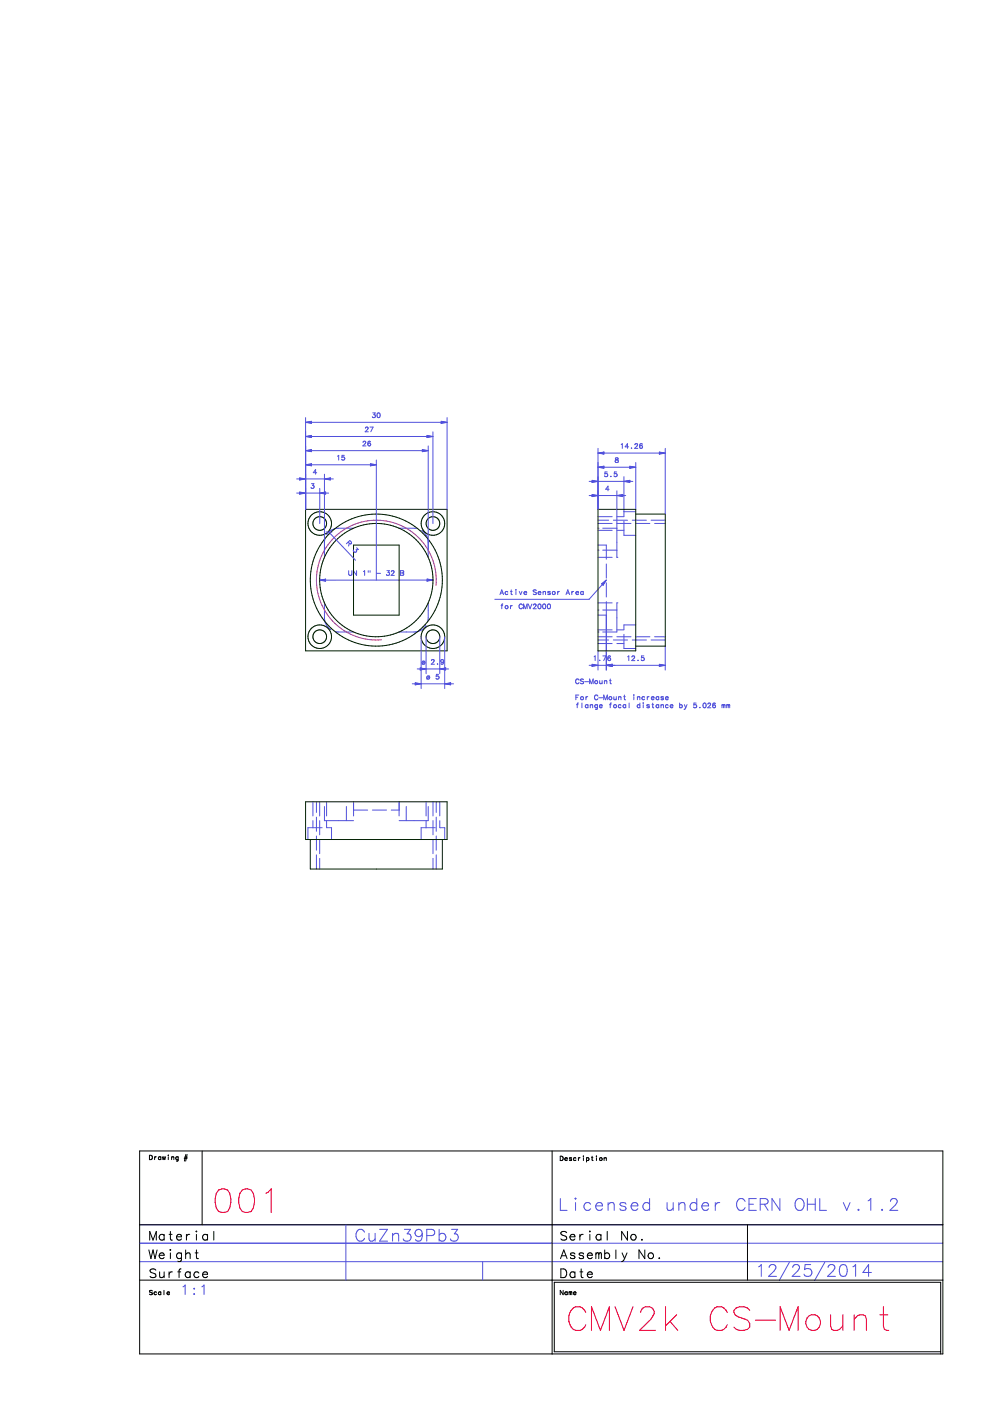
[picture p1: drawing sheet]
<svg xmlns="http://www.w3.org/2000/svg" width="210mm" height="297mm" viewBox="0 0 210 297" stroke-linecap="round" stroke-linejoin="round" font-family="sans-serif">
<g fill="none" stroke="#5050dc" stroke-width=".21">
<path d="M64.8 88.5v19.5M64.8 89.5h30M64.8 92.5h27M64.8 95.5h26M64.8 98.5h15M65.1 89.5l.9-.1v.3zM65.1 92.5l.9-.1v.3zM65.1 95.5l.9-.1v.3zM65.1 98.5l.9-.1v.3zM65.3 89.5h.6v.1zM65.3 92.5h.6v.1zM65.3 95.5h.6v.1z"/>
<path d="M65.3 98.5h.6v.1zM65.6 95.5l.3 .1zM65.9 89.5h-.3M65.9 89.5v.1M65.9 92.5v.1M65.9 98.5v.1M65.9 92.5h-.3M65.9 98.5h-.3M65.9 89.5h.1M65.9 92.5h.1M65.9 95.5h.1M65.9 98.5h.1"/>
<path d="M66 89.4l-.1 .1M66 92.4l-.1 .1M66 98.4l-.1 .1M66 89.3l-1.2 .2M66 89.3v.5l-1.2-.3M66 92.3v.5l-1.2-.3M66 95.3v.5l-1.2-.3M66 98.3v.5l-1.2-.3M66 89.3v.1M66 92.3l-1.2 .2M66 92.3v.1M66 95.3l-1.2 .2"/>
<path d="M66 95.3l-.1 .2M66 98.3l-1.2 .2M66 98.3v.1M71.6 96.7l.2-.2v1M73 96.5h-.5v.5a.35 .35 0 0 1 .5 0 .35 .35 0 0 1-.1 .5 .35 .35 0 0 1-.5-.1M77 93.8l.2-.3 .4 .2-.7 .8h.7M77.5 90.8l.2-.3 .4 .2-.7 .8h.7M78 94.2l.3 .3M78.3 94.5h.1M78.3 93.9l-.3 .3M78.3 93.9h.1M78.3 93.9l.3 .3-.3 .3"/>
<path d="M78.4 90.5h.7l-.5 1M78.6 93.7l-.5-.1-.1 .6M78.6 98.4l.9 .1-.9 .2zM78.6 98.7l-.1 .1M78.6 98.6v.1M78.6 98.5h.6l-.6 .1zM78.7 98.6h-.1M78.7 98.5v.1M79 98.5l-.3 .1M79 87.5h.6l-.3 .4a.33 .33 0 0 1 .2 .6 .33 .33 0 0 1-.6-.1M79.8 97.5v25.5M79.8 98.5l-1.3 .3"/>
<path d="M79.8 98.5l-1.3-.2v.5M80.1 87.6a.46 .46 0 0 1 .5 .4 .46 .46 0 0 1-.5 .5l-.2-.4zM89.6 95.4l.9 .1-.9 .2zM89.6 95.6l-.1 .2M89.6 95.5h.6l-.6 .1zM89.7 95.6h-.1M89.7 95.5h.3zM90.6 92.7l-.1 .1M90.6 92.4l.9 .1-.9 .2zM90.6 92.6v.1M90.6 92.5h.6l-.6 .1zM90.7 92.5v.1"/>
<path d="M90.7 92.6h-.1M90.8 95.5l-1.3-.2v.5M90.8 94.5v23.7M90.8 95.5l-1.3 .3M91 92.5l-.3 .1M91.8 92.5l-1.3-.2v.5M91.8 91.5v19.5M91.8 92.5l-1.3 .3M93.6 89.7l-.1 .1M93.6 89.4l.9 .1-.9 .2zM93.6 89.6v.1M93.6 89.5h.6l-.6 .1z"/>
<path d="M93.7 89.6h-.1M93.7 89.5v.1M94 89.5l-.3 .1M94.8 88.5v19.5M94.8 89.5l-1.3 .3M94.8 89.5l-1.3-.2v.5M126.8 95.1v12.9M126.8 99.1h8M126.8 96.1h14.3M127.1 96.1l.9-.2v.3zM127.1 99.1l.9-.2v.3zM127.3 99.1l.6-.1v.1z"/>
<path d="M127.3 96.1l.6-.1v.1zM127.9 99.1h-.3M127.9 96.1h.1M127.9 99.1h.1M127.9 96.1h-.3M127.9 99v.1M127.9 96v.1M128 98.9l-.1 .1M128 95.9l-.1 .1M128 98.8l-1.2 .3M128 98.8v.5l-1.2-.2M128 95.8v.5l-1.2-.2"/>
<path d="M128 98.8v.1M128 95.8l-1.2 .3M128 95.8v.1M130.5 97.1v.3a.41 .41 0 0 1 .5 .1 .41 .41 0 0 1 0 .5h-.5a.41 .41 0 0 1 0-.5 .41 .41 0 0 1 .5-.1v-.3zM131.7 94.3l.2-.2v1M133.3 94.7h-.7l.4-.6v1M133.6 99.2l-.1 .1M133.6 98.9l.9 .2-.9 .1zM133.6 99.1v.1M133.6 99l.6 .1h-.6zM133.7 99.1h-.1M133.7 99.1h.1"/>
<path d="M133.9 95h.1M134 99.1h-.3M134.8 98.1v9.9M134.8 99.1l-1.3 .2M134.8 99.1l-1.3-.3v.5M135.1 94.1h-.3l-.2 .2M135.1 94.1v.1M135.1 94.2l-.1 .4-.4 .5h.6M136.2 94.2l-.4-.1-.2 .6M139.9 95.9l.9 .2-.9 .1zM139.9 96.2l-.1 .1M139.9 96l.6 .1h-.6z"/>
<path d="M139.9 96.1v.1M140 96.1h.1M140 96.1h-.1M140.2 96.1h-.2M141.1 95.1v13.9M141.1 96.1l-1.3-.3v.5M141.1 96.1l-1.3 .2M62.9 101.5h7.8M62.9 104.5h6.8M63.5 101.3l1.3 .2-1.3 .3zM63.5 104.3l1.3 .2-1.3 .3zM63.6 101.7l-.1 .1"/>
<path d="M63.6 101.4l.9 .1-.9 .2zM63.6 104.4l.9 .1-.9 .2zM63.6 104.7l-.1 .1M63.6 101.6v.1M63.6 101.5h.6l-.6 .1zM63.6 104.5h.6l-.6 .1zM63.6 104.6v.1M63.7 101.6h-.1M63.7 101.5v.1M63.7 104.5v.1M63.7 104.6h-.1M64 101.5l-.3 .1"/>
<path d="M64 104.5l-.3 .1M66 102.5h.6l-.3 .4a.33 .33 0 0 1 .2 .6 .33 .33 0 0 1-.6-.1M67.2 100.2h-.8l.5-.7v1M67.8 103.5v7.5M67.8 104.5l1.2-.2v.5zM68.1 104.5l.9-.1v.3zM68.3 104.5h.6v.1zM68.8 100.5v17.7M68.8 101.5l1.2-.2v.5zM68.9 114.3l-.1 .7M68.9 104.5h-.3M68.9 104.5v.1"/>
<path d="M68.9 104.5h.1M69 104.4l-.1 .1M69 104.3v.1M69.1 101.5l.9-.1v.3zM69.1 112.8h1.2M69.7 112.8l5.7 6M69.9 101.5h-.3M69.9 101.5v.1M69.9 101.5h.1M69.9 101.5h-.6l.6 .1M70 101.4l-.1 .1M70 101.3v.1"/>
<path d="M73.8 114.9l.5 .4 .2-.1v-.3l-.3-.3-.8 .7M74.1 115.2l-.2 .6M75 112h-3.2a2.98 2.98 0 0 0-2.5 1.4M75.6 116.1l.4 .4-.5 .1a.33 .33 0 0 1-.2 .5 .33 .33 0 0 1-.3-.5M84.6 112l3.9 .1M89.4 112.5a2.98 2.98 0 0 1 1.4 2.5M124.9 102.1h9.3M124.9 105.1h7.8M125.5 101.8l1.3 .3-1.3 .2zM125.5 104.8l1.3 .3-1.3 .2zM125.6 101.9l.9 .2-.9 .1zM125.6 104.9l.9 .2-.9 .1z"/>
<path d="M125.6 105.2l-.1 .1M125.6 102l.6 .1h-.6zM125.6 105l.6 .1h-.6zM125.6 102.1l-.1 .2M125.6 105.1v.1M125.7 102.1h.3zM125.7 105.1h.1M125.7 102.1h-.1M125.7 105.1h-.1M126 105.1h-.3M126.8 116.6h.1M126.8 112h.1"/>
<path d="M126.8 115.6h1.8v3M126.8 118.2h3M126.8 112.4h3M126.8 109.5h3M126.8 110.3h2.3M126.8 111h3M127.8 116.6h3M127.8 112h3M128.6 119.6v3M128.8 100.1h-.5l-.1 .4a.35 .35 0 0 1 .6 0 .35 .35 0 0 1-.1 .5 .35 .35 0 0 1-.5-.1M129.2 103.7h-.8l.5-.6v1M129.5 101h.1"/>
<path d="M130.1 110.3h3M130.8 100.1h-.5l-.1 .4a.35 .35 0 0 1 .6 0 .35 .35 0 0 1-.1 .5 .35 .35 0 0 1-.5-.1M130.8 118.2h.1M130.8 104.1v14.1M130.8 112.4h1.5M130.8 109.5h1.5M130.8 111h3M130.8 105.1l1.2-.3v.5zM131.1 105.1l.9-.2v.3zM131.3 105.1l.6-.1v.1zM131.9 105.1h-.3M131.9 105.1h.1"/>
<path d="M131.9 105v.1M132 104.9l-.1 .1M132 104.8v.1M132.3 102.1l1.2-.3v.5zM132.3 101.1v8.4M132.3 110.5v3h2.5M132.3 108.5h2.5M132.6 102.1l.9-.2v.3zM132.8 102.1l.6-.1v.1zM133.4 102l-.3 .1h.3M133.5 101.8l-.1 .2M134.1 110.3h3"/>
<path d="M134.8 111h3M138.1 110.3h3M138.8 111h2.3M68.1 123l.9-.1v.3zM68.3 123l.6-.1v.2zM68.6 123h.3zM68.8 127.8v3.2a2.98 2.98 0 0 0 1.4 2.5M69 122.9l-.1 .1M69 122.8l-1.2 .2M69 122.8v.4l-1.2-.2M69 122.8v.1M71.1 133.9l3.9 .1"/>
<path d="M74.6 121v.7l-.3 .3-.3-.1-.1-.9M75.6 121v1l-.7-1v1M77.1 121.2l.2-.2v1M78.1 121v.3M78.5 121v.3M80.7 121.6h-.9M82 121h.5l-.2 .4a.33 .33 0 0 1 .2 .5 .33 .33 0 0 1-.6-.1M83.5 121h-.3l-.2 .2M83.5 121v.1M83.5 121.1l-.1 .4-.5 .5h.7M84.9 121l.6 .1 .1 .2-.2 .2 .2 .2-.1 .2-.6 .1zM85.4 121.5h-.5"/>
<path d="M89.3 135v11M90.3 132.6a2.98 2.98 0 0 1-2.5 1.4h-3.2M90.3 135v7.8M90.6 122.8l.9 .2-.9 .1zM90.6 123.1v.1M90.7 122.9l.6 .1-.6 .1zM90.7 123l-.1 .1M90.7 123h.1M90.8 127.8l-.1 3.9M91 123h-.3M91.8 123h-24M91.8 123l-1.2 .2"/>
<path d="M91.8 123l-1.2-.2v.4M93.2 135v7.8M94.3 135v11M106 126.1l.4-1 .4 1M106.1 125.7h.5M106.2 128.4h.4M106.6 128.1l-.2 .2v.8M107.7 125.5a.32 .32 0 0 0-.5 0 .32 .32 0 0 0 0 .5 .32 .32 0 0 0 .5-.1M108.2 125.4h.4M108.2 128.4v.7M108.4 125.1v.8l.2 .2M108.6 128.4l-.4 .3"/>
<path d="M109.4 125h.1M109.4 125v.1M109.4 125.4v.7M110.1 125.4l.3 .7 .3-.7M110.8 128.3a.37 .37 0 0 0-.5-.2 .37 .37 0 0 0-.3 .3v.3a.37 .37 0 0 0 .3 .4 .37 .37 0 0 0 .5-.3M111 129.1v-1l.4 1 .4-1v1M111.1 125.7l.1 .3 .5-.1M111.2 125.4h.4l.1 .3h-.6zM112 128.1l.4 1 .4-1M113.1 128.3l.2-.2 .4 .2-.7 .8h.7M113.7 125.2l-.2-.1-.5 .1 .1 .2 .6 .3v.2l-.2 .2-.5-.2M114.1 125.7l.1 .3 .5-.1"/>
<path d="M114.2 128.1a.46 .46 0 0 1 .5 .5 .46 .46 0 0 1-.5 .4l-.2-.4zM114.2 125.4h.4l.1 .3h-.6zM115.1 125.6l.3-.2h.2l.1 .7M115.1 125.4v.7M115.2 128.1a.46 .46 0 0 1 .5 .5 .46 .46 0 0 1-.5 .4l-.2-.4zM116.2 128.1a.46 .46 0 0 1 .5 .5 .46 .46 0 0 1-.5 .4l-.2-.4zM116.7 125.5l-.2-.1-.4 .1 .5 .3v.2l-.5-.1M118.2 125.4v.7M118.6 125.4l-.4 .3M120 126.1l.4-1 .4 1M120.1 125.7h.5M121.2 125.4v.7"/>
<path d="M121.6 125.4l-.4 .3M122.1 125.7l.1 .3 .5-.1M122.2 125.4h.4l.1 .3h-.6zM123.7 125.5a.32 .32 0 0 0-.5 0 .32 .32 0 0 0 0 .5 .32 .32 0 0 0 .5-.1M123.7 125.4v.7M126 139.3l.2-.2v1M126.8 129.3h.1M126.8 134h.1M126.8 138v4.1M126.8 130.4h1.8M126.8 127.8h3M126.8 136.4h3"/>
<path d="M126.8 133.5h3M126.8 135h3M126.8 135.7h2.3M127.2 140h.1M127.6 123.8l.8-.6-.5 .8zM127.7 123.8l.5-.4-.4 .5zM127.8 129.3h3M127.8 139.1h.7l-.5 1M127.8 123.8h.1M127.8 123.8v.1M127.8 123.9l.1 .2M128 123.6l-.2 .2"/>
<path d="M128.6 123l-3.7 4.1h-20M128.6 123l-.7 1.1M128.6 123l-1 .8 .3 .3M128.6 123.6v3M128.6 127.6v14.5M128.9 139.7l.3 .4M129.2 139.4l-.3 .3M129.2 139.4h.1M129.2 139.4l.3 .3-.3 .4M129.4 139.2l-.4-.1-.1 .6M130.1 135.7h3M130.8 127.8h.1"/>
<path d="M130.8 127.8v6.2h-3M130.8 136.4h1.5M130.8 133.5h1.5M130.8 135h3M132.3 134.5v3h2.5M133.1 139.3l.2-.2v1M134 139.3l.2-.2 .4 .2-.7 .8h.7M134.1 135.7h3M134.8 132.5h-2.5v1M134.8 135h3M135.3 140h.1M136.5 139.1h-.5v.4a.35 .35 0 0 1 .5 0 .35 .35 0 0 1 0 .5 .35 .35 0 0 1-.6-.1"/>
<path d="M138.1 135.7h3M138.8 135h2.3M141.1 137v5.1M87.4 145h8.8M88 144.8l1.3 .2-1.3 .2zM88.1 145.1l-.1 .1M88.1 144.8l.9 .2-.9 .1zM88.1 145.1h.1M88.1 144.9l.6 .1-.6 .1zM88.2 145l-.1 .1M88.2 145h.1M88.5 145h-.3"/>
<path d="M88.5 141.8h6.6M89.1 141.6l1.2 .2-1.2 .3zM89.1 142v.1M89.1 141.7l1 .1-1 .2zM89.2 141.9l-.1 .1M89.2 141.8h.6l-.6 .1zM89.2 141.8v.1M89.2 141.8h.1M89.5 141.8h-.3M90.1 140.2l-.6 .6M91.1 143.3l-.6 .7M91.5 140.1l.2-.3 .4 .2-.7 .8h.7"/>
<path d="M92.8 140.7h.1M93 143h-.5v.4a.35 .35 0 0 1 .5 0 .35 .35 0 0 1-.1 .5 .35 .35 0 0 1-.5-.1M93.2 141.8l1.3-.2v.5zM93.4 140.1l.4-.3 .3 .4M93.4 140.1v.1M93.4 140.2l.3 .3 .4-.3M93.5 141.8l.9-.1v.3zM93.8 141.8h.6v.1zM94.1 140.2l-.2 .6-.4-.1M94.3 145l1.2-.2v.4zM94.3 141.8h-.2M94.3 141.8h.1"/>
<path d="M94.4 141.7l-.1 .1M94.5 141.6l-.1 .1M94.8 145l.6-.1v.2zM95.4 145h-.3M95.4 145h.1M95.4 144.9v.1M95.5 144.8l-.9 .2 .9 .1M95.5 144.8l-.1 .1M95.5 144.8h.1M122.1 147.8h.4M122.2 149.4h.4M122.6 149.1l-.2 .2v.8"/>
<path d="M122.7 147.4h-.6v1M122.8 144.2a.37 .37 0 0 0-.5-.2 .37 .37 0 0 0-.3 .3v.3a.37 .37 0 0 0 .3 .4 .37 .37 0 0 0 .5-.3M123.4 149.1v1M123.7 144.1l-.2-.1-.5 .1 .1 .2 .6 .4-.2 .3-.5-.2M124 144.5h.8M124.2 147.7v.7M124.6 147.7l-.4 .3M124.7 149.5a.32 .32 0 0 0-.5 0 .32 .32 0 0 0 0 .5 .32 .32 0 0 0 .5-.1M124.7 149.4v.7M124.9 141.1h16.2M125 145v-1l.4 1 .4-1v1M125.1 149.6l.3-.2h.2l.1 .7"/>
<path d="M125.1 149.4v.7M125.5 140.8l1.3 .3-1.3 .2zM125.6 141.2l-.1 .1M125.6 140.9l.9 .2-.9 .1zM125.6 141.1v.1M125.6 141l.6 .1h-.6zM125.7 141.1h.1M125.7 141.1h-.1M126 141.1h-.3M126.7 149.5a.32 .32 0 0 0-.5 0 .32 .32 0 0 0 0 .5 .32 .32 0 0 0 .5-.1M126.7 149.4l-.1 .9-.4 .1M126.8 147.6a.37 .37 0 0 0-.5-.2 .37 .37 0 0 0-.3 .3v.3a.37 .37 0 0 0 .3 .4 .37 .37 0 0 0 .5-.3"/>
<path d="M127 147.9h.8M127.1 149.7l.1 .3 .5-.1M127.1 144.3l.1 .6 .2 .1 .3-.2M127.2 149.4h.4l.1 .3h-.6zM127.7 144.3v.7M128 148.4v-1l.4 1 .4-1v1M128.1 144.5l.3-.2h.2l.1 .7M128.1 144.3v.7M128.6 141.1l1.2-.3v.5zM128.8 141.1l1-.2v.3zM129.1 141.1l.6-.1v.1zM129.2 140.1h.1"/>
<path d="M129.2 144.3h.4M129.2 149.4h.4M129.4 144v.8l.2 .2M129.6 149.1l-.2 .2v.8M129.7 141.1h-.3M129.7 141.1h.1M129.7 141v.1M129.8 140.9l-.1 .1M129.8 140.8v.1M130.1 147.7l.1 .6 .2 .1 .3-.2M130.7 147.7v.7M131.1 147.9l.3-.2h.2l.1 .7"/>
<path d="M131.1 147.7v.7M131.7 149.5a.32 .32 0 0 0-.5 0 .32 .32 0 0 0 0 .5 .32 .32 0 0 0 .5-.1M132.2 147.7h.4M132.4 147.4v.8l.2 .2M132.7 149.5a.32 .32 0 0 0-.5 0 .32 .32 0 0 0 0 .5 .32 .32 0 0 0 .5-.1M132.7 149.4v.7M133.4 149.1v1M134.4 147.3h.1M134.4 147.7v.7M135.1 147.9l.3-.2h.2l.1 .7M135.1 147.7v.7M135.7 149.1v1"/>
<path d="M135.7 149.5a.32 .32 0 0 0-.5 0 .32 .32 0 0 0 0 .5 .32 .32 0 0 0 .5-.1M136.4 149h.1M136.4 149.4v.7M136.7 147.8a.32 .32 0 0 0-.5 0 .32 .32 0 0 0 0 .5 .32 .32 0 0 0 .5-.1M137.2 147.7v.7M137.6 147.7l-.4 .3M137.7 149.5l-.5-.1v.2l.5 .3-.2 .2-.4-.2M138.1 148l.1 .3 .5-.1M138.2 147.7h.4l.1 .3h-.6zM138.2 149.4h.4M138.4 149.1v.8l.2 .2M139.7 147.8a.32 .32 0 0 0-.5 0 .32 .32 0 0 0 0 .5 .32 .32 0 0 0 .5-.1"/>
<path d="M139.7 147.7v.7M139.7 149.4v.7M139.7 149.5a.32 .32 0 0 0-.5 0 .32 .32 0 0 0 0 .5 .32 .32 0 0 0 .5-.1M139.9 141.2l-.1 .1M139.9 140.9l.9 .2-.9 .1zM139.9 141.1v.1M139.9 141l.6 .1h-.6zM140 141.1h-.1M140 141.1h.1M140.1 149.6l.3-.2h.2l.1 .7M140.1 149.4v.7M140.2 141.1h-.2"/>
<path d="M140.7 147.8l-.2-.1-.4 .1 .5 .3v.2l-.5-.1M141.1 141.1l-1.3 .2M141.1 141.1l-1.3-.3v.5M141.1 148l.1 .3 .5-.1M141.2 147.7h.4l.1 .3h-.6zM141.7 149.5a.32 .32 0 0 0-.5 0 .32 .32 0 0 0 0 .5 .32 .32 0 0 0 .5-.1M142.1 149.7l.1 .3 .5-.1M142.2 149.4h.4l.1 .3h-.6zM144.1 149.5a.32 .32 0 0 1 .5 0 .32 .32 0 0 1 0 .5 .32 .32 0 0 1-.5-.1M144.1 149.1v1M145.1 149.4l.3 .7M145.4 150.1l-.4 .3"/>
<path d="M145.7 149.4l-.3 .7M147.6 149.1h-.5v.4a.35 .35 0 0 1 .5 0 .35 .35 0 0 1 0 .5 .35 .35 0 0 1-.6-.1M148.4 150h.1M149.2 149.1a.46 .46 0 0 1 .5 .5 .46 .46 0 0 1-.5 .4l-.2-.4zM150.1 149.3l.2-.2 .4 .2-.7 .8h.7M151.7 149.2l-.5-.1-.1 .6M153.1 149.4v.7M153.1 149.6l.1-.2 .2 .2M153.4 149.6l.2-.2h.1v.7M153.4 149.6v.5M154.1 149.6l.1-.2 .2 .2M154.1 149.4v.7"/>
<path d="M154.4 149.6l.2-.2h.1v.7M154.4 149.6v.5M66.3 170v3M66.3 174v1.5M67.1 170v2.3M67.1 173.3v3M67.1 177.3v3M67.8 170v3M67.8 174v3M67.8 178v3M68.3 175.5h-3v2.5M68.8 171v3h6.2"/>
<path d="M69.2 170v3M69.2 174v1.5M69.3 175.5h1v2.5M73.4 171v3M75 170v3M75 171.8h3M79 171.8h3M84.6 170v3M84.6 170v1.8h-1.6M86.1 171v3M90.3 170v3M90.3 174v1.5"/>
<path d="M90.8 171v3h-6.2M91.8 170v3M91.8 174v3M91.8 178v3M92.3 175.5h-3v2.5M92.5 170v2.3M92.5 173.3v3M92.5 177.3v3M93.2 170v3M93.2 174v1.5M93.3 175.5h1v2.5M67.1 181.3v3"/>
<path d="M67.8 182v2.3M91.8 182v2.3M92.5 181.3v3M29.6 259.7h170.3M73.3 259.7v11.7M118.8 254.1v2.5h1.4M121.9 254.1h.2l-.1 .1zM122 255v1.6M125.2 255.3a.8 .8 0 0 0-1.1-.1 .8 .8 0 0 0 0 1.2 .8 .8 0 0 0 1.1-.1M126.3 255.7a.78 .78 0 0 0 .5 .9 .78 .78 0 0 0 .9-.3M126.7 255.1a.66 .66 0 0 1 .7-.1 .66 .66 0 0 1 .3 .7h-1.4zM128.9 255.4l.6-.4 .6 .1 .1 1.5"/>
<path d="M128.9 255v1.6M132.7 255.3a.76 .76 0 0 0-1.3 0l.4 .4 .8 .2 .1 .4a.76 .76 0 0 1-1.3 0M133.8 255.7a.78 .78 0 0 0 .5 .9 .78 .78 0 0 0 .9-.3M134.2 255.1a.66 .66 0 0 1 .7-.1 .66 .66 0 0 1 .3 .7h-1.4zM137.7 255.3a.8 .8 0 0 0-1.1-.1 .8 .8 0 0 0 0 1.2 .8 .8 0 0 0 1.1-.1M137.7 254.1v2.5M141.4 255l.2 1.5 .5 .1 .6-.5M142.7 255v1.6M143.9 255.4l.6-.4 .6 .1 .1 1.5M143.9 255v1.6M147.7 255.3a.8 .8 0 0 0-1.1-.1 .8 .8 0 0 0 0 1.2 .8 .8 0 0 0 1.1-.1M147.7 254.1v2.5"/>
<path d="M148.8 255.7a.78 .78 0 0 0 .5 .9 .78 .78 0 0 0 .9-.3M149.2 255.1a.66 .66 0 0 1 .7-.1 .66 .66 0 0 1 .3 .7h-1.4zM151.7 255v1.6M152.6 255a.79 .79 0 0 0-.9 .7M158 254.7a.93 .93 0 0 0-1.1-.6 .93 .93 0 0 0-.7 1 1.11 1.11 0 0 0 .2 1.2 1.11 1.11 0 0 0 1.2 .2l.4-.5M158.8 255.3h1M160.4 254.1h-1.6v2.5h1.6M161.2 255.3h1.1a.64 .64 0 0 0 .6-.7l-.3-.4-.3-.1h-1.1v2.5M162 255.3l.9 1.3M165.4 254.1v2.5l-1.7-2.5v2.5M168.8 254.5a.92 .92 0 0 1 1.1-.3 .92 .92 0 0 1 .6 .9 1.11 1.11 0 0 1-.3 1.2 1.11 1.11 0 0 1-1.1 .2 1.59 1.59 0 0 1-.3-2zM171.2 255.3h1.7"/>
<path d="M171.2 254.1v2.5M172.9 254.1v2.5M173.8 254.1v2.5h1.4M178.8 255l.7 1.6 .7-1.6M182 256.4v.2l-.1-.1zM184.1 254.6l.5-.5v2.5M187 256.4v.2l-.1-.1zM188.8 254.7l.1-.3 .4-.3 .7 .1a.56 .56 0 0 1 .1 .9l-1.4 1.5h1.7M29.6 263.6h170.3M29.6 267.5h170.3M38.8 272.8l.5-.3v2M41.1 273.2h.2z"/>
<path d="M41.2 274.3v.2zM42.8 272.8l.5-.3v2M77.3 261.2a.93 .93 0 0 0-1.1-.6 .93 .93 0 0 0-.7 1 1.11 1.11 0 0 0 .2 1.2 1.11 1.11 0 0 0 1.2 .2l.4-.5M78.2 261.5l.2 1.5 .5 .1 .6-.4M79.5 261.5v1.6M80.5 260.6h1.7l-1.7 2.5h1.7M83.2 261.5v1.6M83.2 262l.6-.5 .6 .1 .1 1.5M85.7 260.6h1.3l-.7 1a.8 .8 0 0 1 .9 .9 .8 .8 0 0 1-1.1 .6l-.4-.1-.2-.3M89.5 261.5a1.28 1.28 0 0 1-.7 1.6l-.6-.1-.1-.2M90.5 262h1.1a.66 .66 0 0 0 .6-.7 .66 .66 0 0 0-.6-.7h-1.1v2.5M93.1 261.8a.8 .8 0 0 1 1.2-.1 .8 .8 0 0 1 0 1.2 .8 .8 0 0 1-1.2-.1"/>
<path d="M93.1 260.6v2.5M95.7 260.6h1.3l-.7 1a.8 .8 0 0 1 .9 .9 .8 .8 0 0 1-1.1 .6l-.4-.1-.2-.3M102.3 267.5v3.9M160.8 268.6l.6-.5v2.5M163.1 268.7l.1-.3 .4-.3 .7 .1a.56 .56 0 0 1 .1 .9l-1.4 1.5h1.6M167.4 267.6l-2.2 3.9M168.1 268.7l.1-.3 .4-.3 .7 .1a.56 .56 0 0 1 .1 .9l-1.4 1.5h1.6M171.9 268.1h-1.2l-.1 1.1a.89 .89 0 0 1 1.3 0 .89 .89 0 0 1-.2 1.3 .89 .89 0 0 1-1.2-.4M174.9 267.6l-2.2 3.9M175.6 268.7l.1-.3 .4-.3 .7 .1a.56 .56 0 0 1 .1 .9l-1.4 1.5h1.6M178.3 268.2a.79 .79 0 0 1 1.2 .4 2.12 2.12 0 0 1-.2 1.9 .85 .85 0 0 1-1.2-.4 1.97 1.97 0 0 1 .2-1.9zM180.8 268.6l.6-.5v2.5"/>
<path d="M184.8 269.8h-1.8l1.2-1.7v2.5"/>
<circle cx="135.9" cy="94.8" r=".31"/>
<circle cx="107.4" cy="128.7" r=".32"/>
<circle cx="117.4" cy="125.7" r=".33"/>
<circle cx="89.8" cy="140.5" r=".33"/>
<circle cx="90.8" cy="143.7" r=".32"/>
<circle cx="123.4" cy="148" r=".32"/>
<circle cx="126.4" cy="144.6" r=".33"/>
<circle cx="129.4" cy="148" r=".33"/>
<circle cx="130.4" cy="149.7" r=".33"/>
<circle cx="151.4" cy="149.8" r=".31"/>
<circle cx="88.8" cy="261.4" r=".77"/>
</g>
<g fill="none" stroke="#fc0000" stroke-width=".21">
<path d="M46.4 252.3a1.59 1.59 0 0 1 2.3 .7 4.2 4.2 0 0 1-.4 3.9 1.7 1.7 0 0 1-2.4-.8 3.9 3.9 0 0 1 .5-3.8zM51.4 252.3a1.59 1.59 0 0 1 2.3 .7 4.2 4.2 0 0 1-.4 3.9 1.7 1.7 0 0 1-2.4-.8 3.9 3.9 0 0 1 .5-3.8zM56.4 253l.4-.2 .7-.7v5M124.2 278.3a1.74 1.74 0 0 0-1.7-1.3 1.74 1.74 0 0 0-1.6 1.3 2.82 2.82 0 0 0 1.2 3.8 1.74 1.74 0 0 0 2.1-1.2M130.4 277.1l1.9 5 1.9-5M135.9 278.3a1.34 1.34 0 0 1 .9-1.2h1a1.24 1.24 0 0 1 .7 1.9l-.5 .7-2.4 2.4h3.4M141.1 277.1v5M143.5 278.8l-2.4 2.3M154.2 278.3a1.74 1.74 0 0 0-1.7-1.3 1.74 1.74 0 0 0-1.6 1.3 2.82 2.82 0 0 0 1.2 3.8 1.74 1.74 0 0 0 2.1-1.2M159 277.8a2.15 2.15 0 0 0-3.4 0 1.25 1.25 0 0 0 1 1.4l1.4 .5a1.21 1.21 0 0 1 .9 .9 1.21 1.21 0 0 1-.4 1.3 2.39 2.39 0 0 1-2.9-.5M160.2 279.9h4.2M171.6 279a1.64 1.64 0 0 1 2.4 1.4 1.64 1.64 0 0 1-2.4 1.5 1.82 1.82 0 0 1 0-2.9z"/>
<path d="M176.1 278.8v2.3l.3 .8 .4 .2h.7l.5-.2 .7-.8M178.7 278.8v3.3M181.1 279.7l.7-.7 .5-.2h.7l.5 .2 .2 .7v2.4M181.1 278.8v3.3M186.6 278.8h1.7M187.3 277.1v4l.2 .8 1 .2M125.4 282.1v-5l1.9 5 1.9-5v5M142.1 280.2l1.6 1.9M165.4 282.1v-5l1.9 5 1.9-5v5"/>
</g>
<g fill="none" stroke="#002000" stroke-width=".21">
<path d="M64.8 108h30v30h-30zM75 115.6h9.6v14.8h-9.6zM126.8 108h8v30h-8zM134.8 109h6.3v28h-6.3M64.8 170h30v8h-30zM65.8 178v6.3h28v-6.3"/>
<circle cx="67.8" cy="111" r="2.5"/>
<circle cx="67.8" cy="111" r="1.45"/>
<circle cx="91.8" cy="111" r="2.5"/>
<circle cx="91.8" cy="111" r="1.45"/>
<circle cx="67.8" cy="135" r="2.5"/>
<circle cx="67.8" cy="135" r="1.45"/>
<circle cx="79.8" cy="123" r="14"/>
<circle cx="79.8" cy="123" r="12"/>
<circle cx="91.8" cy="135" r="2.5"/>
<circle cx="91.8" cy="135" r="1.45"/>
</g>
<path d="M92.4 124.1a12.7 12.7 0 0 0-12.2-13.8 12.7 12.7 0 0 0-13.1 13.1 12.7 12.7 0 0 0 13.8 12.2" fill="none" stroke="#c800c8" stroke-width=".21"/>
<g fill="none" stroke="#000" stroke-width=".21">
<path d="M29.6 244h170.3v43.1h-170.3zM29.6 259.7h170.3M31.7 244.9h.3a.49 .49 0 0 1 .3 .5 .49 .49 0 0 1-.3 .5h-.3zM32.8 245.3v.6M33.1 245.3l-.3 .2M34.1 245.4a.29 .29 0 0 0-.4-.1 .29 .29 0 0 0 0 .5 .29 .29 0 0 0 .4-.1M34.1 245.3v.6M34.4 245.3l.2 .6 .2-.6 .1 .6 .2-.6M35.7 244.9h.1M35.7 245.3v.6M36.4 245.4l.4-.1 .1 .6M36.4 245.3v.6"/>
<path d="M37.8 245.4a.29 .29 0 0 0-.5-.1 .29 .29 0 0 0 0 .5 .29 .29 0 0 0 .5-.1M37.8 245.3l-.1 .8h-.3M39.1 245.6h.6M39.1 245.3h.6M39.4 244.8l-.3 1.4M39.7 244.8l-.3 1.4M42.9 244v15.7M117.1 244v43.1M118.8 245.1h.3a.49 .49 0 0 1 .3 .5 .49 .49 0 0 1-.3 .5h-.3zM119.8 245.7l.1 .3 .4-.1M119.9 245.5h.3l.1 .2h-.5zM121.2 245.6l-.2-.1-.3 .1 .4 .2v.2l-.4-.1"/>
<path d="M122.1 245.6a.29 .29 0 0 0-.4-.1 .29 .29 0 0 0 0 .5 .29 .29 0 0 0 .4-.1M122.6 245.5v.6M123 245.5l-.4 .2M123.7 245.1h.1M123.7 245.5v.6M124.4 245.6a.29 .29 0 0 1 .4-.1 .29 .29 0 0 1 0 .5 .29 .29 0 0 1-.4-.1M124.4 245.5v.9M125.4 245.5h.3M125.5 245.1v.8l.3 .2M126.5 245.1h.1M126.5 245.5v.6M128.1 245.6l.4-.1 .1 .6"/>
<path d="M128.1 245.5v.6M158.5 259.7v11.7M29.6 271.4h170.3M31.6 265l.4 1.9 .4-1.9 .5 1.9 .4-1.9M31.7 262.9v-1.8l.7 1.8 .7-1.8v1.8M32.3 273.7l-.2-.1-.4 .1 .6 .5-.2 .3-.4-.1M33.1 269.3a.69 .69 0 0 0-.7-.3 .69 .69 0 0 0-.6 .5l.2 .2 .9 .4a.43 .43 0 0 1 0 .7 .88 .88 0 0 1-1.1-.2M33.2 274a.29 .29 0 0 0-.5 0 .29 .29 0 0 0 0 .4 .29 .29 0 0 0 .5 0M33.7 266.2v.1a.57 .57 0 0 0 .5 .6 .57 .57 0 0 0 .6-.3M33.8 269.7l.1 1.1 .5 .1 .4-.4M34 265.7l.2-.1a.46 .46 0 0 1 .6 .6h-1.1zM34.1 273.9v.6"/>
<path d="M34.1 274a.29 .29 0 0 0-.4 0 .29 .29 0 0 0 0 .4 .29 .29 0 0 0 .4 0M34.8 273.6v.9M34.8 261.7v1.2M34.8 269.7v1.2M34.8 262a.59 .59 0 0 0-.9-.1 .59 .59 0 0 0 0 .9 .59 .59 0 0 0 .9-.1M35.4 274.2l.1 .3 .4-.1M35.5 273.9h.4v.3h-.5zM35.8 261.7h.7M35.8 269.7v1.2M36 265h.2zM36.1 261.1v1.5l.1 .3h.3M36.1 265.6v1.3"/>
<path d="M36.5 269.7a.58 .58 0 0 0-.7 .5M37.4 262.2v.2a.57 .57 0 0 0 .5 .5 .57 .57 0 0 0 .6-.2M37.7 269.7h.6M37.7 261.8l.2-.1a.46 .46 0 0 1 .6 .5h-1.1zM38.4 269l-.4 .1v.3v1.5M38.5 265.9a.59 .59 0 0 0-.9-.1 .59 .59 0 0 0 0 .9 .59 .59 0 0 0 .9-.1M38.5 265.6v1.4a.48 .48 0 0 1-.3 .5 .48 .48 0 0 1-.5-.1M39.4 266l.4-.4 .4 .1 .1 1.2M39.4 265v1.9M39.5 261.7v1.2M40.2 261.7a.58 .58 0 0 0-.7 .5M40.3 269.9a.59 .59 0 0 0-.8-.1 .59 .59 0 0 0 0 .9 .59 .59 0 0 0 .8-.1"/>
<path d="M40.3 269.7v1.2M41.4 265.6h.6M41.6 261.1h.1zM41.6 261.7v1.2M41.6 265v1.5l.1 .3 .4 .1M42.2 269.9a.59 .59 0 0 0-.9-.1 .59 .59 0 0 0 0 .9 .59 .59 0 0 0 .9-.1M43 270.2v.2a.57 .57 0 0 0 .4 .5 .57 .57 0 0 0 .6-.3M43.2 269.7h.2a.46 .46 0 0 1 .6 .5h-1zM44 262a.59 .59 0 0 0-.9-.1 .59 .59 0 0 0 0 .9 .59 .59 0 0 0 .9-.1M44 261.7v1.2M45.3 261.1v1.8M118.8 266.9l.7-1.9 .7 1.9"/>
<path d="M118.9 269h.6a.99 .99 0 0 1 .7 1 .99 .99 0 0 1-.7 .9h-.6zM119.1 266.2h.9M119.4 273.6v.9l-.6-.9v.9M120.1 261.4a.69 .69 0 0 0-.6-.3 .69 .69 0 0 0-.6 .4l.2 .3 .9 .3a.43 .43 0 0 1 0 .8 .88 .88 0 0 1-1.1-.2M120.3 274a.29 .29 0 0 0-.5 0 .29 .29 0 0 0 0 .4 .29 .29 0 0 0 .5 0M120.3 273.9v.6M120.7 274.1l.1-.2 .2 .2M120.7 273.9v.6M120.8 262.2v.2a.57 .57 0 0 0 .5 .5 .57 .57 0 0 0 .6-.2M121 274.1l.2-.2v.6M121 274.1v.4M121.1 261.8l.2-.1a.46 .46 0 0 1 .6 .5h-1.1z"/>
<path d="M121.6 274.2l.1 .3 .4-.1M121.7 273.9h.3l.1 .3h-.5zM121.9 269.9a.59 .59 0 0 0-.9-.1 .59 .59 0 0 0 0 .9 .59 .59 0 0 0 .9-.1M121.9 265.9a.56 .56 0 0 0-1 0l.3 .3 .6 .1 .1 .3a.56 .56 0 0 1-1 0M121.9 269.7v1.2M122.9 269.7h.7M122.9 261.7v1.2M123.2 269v1.5l.1 .3 .3 .1M123.6 261.7a.58 .58 0 0 0-.7 .5M123.7 265.9a.56 .56 0 0 0-.9 0l.2 .3 .6 .1 .1 .3a.56 .56 0 0 1-.9 0M124.5 270.2v.2a.57 .57 0 0 0 .5 .5 .57 .57 0 0 0 .6-.3M124.5 266.2v.1a.57 .57 0 0 0 .5 .6 .57 .57 0 0 0 .6-.3"/>
<path d="M124.8 269.7h.2a.46 .46 0 0 1 .6 .5h-1.1zM124.8 265.7l.2-.1a.46 .46 0 0 1 .6 .6h-1.1zM125 261.1h.1zM125.1 261.7v1.2M126.3 265.6v1.3M126.3 266l.3-.4 .3 .1 .1 .3M127 266l.2-.4 .3 .1v1.2M127 266v.9M127.4 262a.59 .59 0 0 0-.8-.1 .59 .59 0 0 0 0 .9 .59 .59 0 0 0 .8-.1M127.4 261.7v1.2M128.2 265.9a.59 .59 0 0 1 .9-.1 .59 .59 0 0 1 0 .9 .59 .59 0 0 1-.9-.1M128.2 265v1.9"/>
<path d="M128.7 261.1v1.8M130.6 265v1.9M131.9 265.6l.5 1.3M132.4 266.9l-.3 .5-.3 .1M132.9 265.6l-.5 1.3M133 261.1v1.8l-1.2-1.8v1.8M136 262.9h.2zM136.7 265v1.9l-1.2-1.9v1.9M139.8 266.7v.2zM199.4 286.6h-81.9v-14.7h81.9v15.2"/>
<circle cx="127.4" cy="245.8" r=".3"/>
<circle cx="134.3" cy="262.3" r=".61"/>
<circle cx="138" cy="266.3" r=".61"/>
</g>
</svg>
